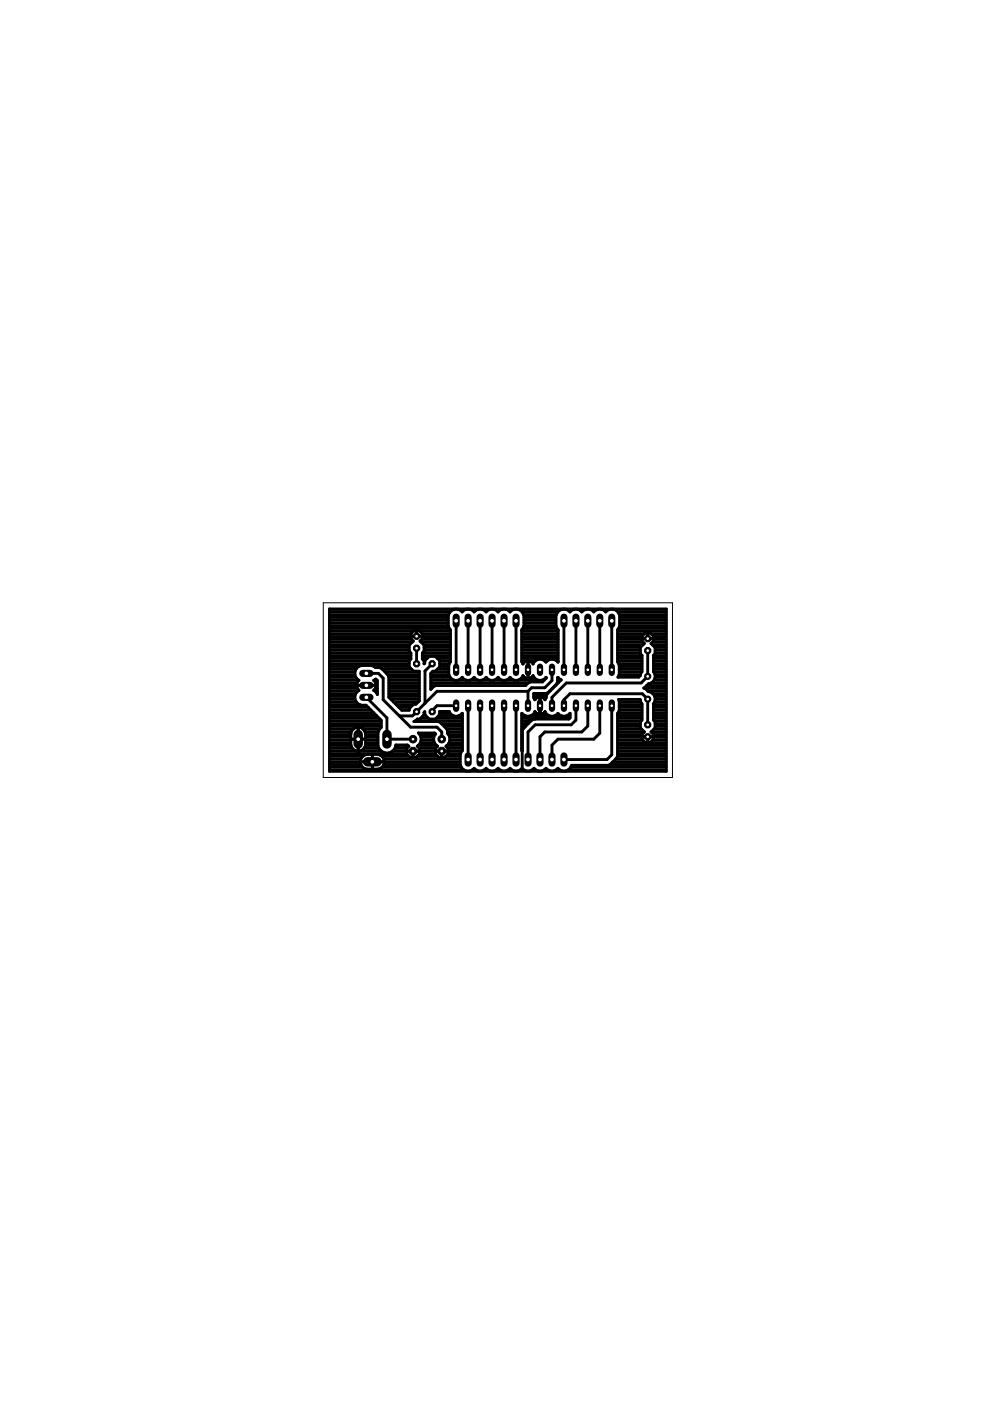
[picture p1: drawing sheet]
<svg xmlns="http://www.w3.org/2000/svg" width="210mm" height="297mm" viewBox="0 0 210 297" stroke-linecap="round" stroke-linejoin="round" font-family="sans-serif">
<g fill="none" stroke="#000" stroke-width=".61">
<path d="M69.8 129.1h71.5v34.4h-71.5zM69.8 129.2h26.5M69.8 139.6h17.3M69.8 139h17.3M69.8 138.4h17.3M69.8 137.9h17M69.8 137.3h17M69.8 136.7h17M69.8 136.1h17.6M69.8 135.6h17.4M69.8 135h17.3M69.8 134.4h17.3"/>
<path d="M69.8 133.8h17.9M69.8 133.2h25.5M69.8 132.7h25.2M69.8 132.1h25.2M69.8 131.5h25.2M69.8 130.9h25.2M69.8 130.3h25.3M69.8 129.8h25.6M87.1 134.9h2.5M88.3 133.7v1.2M88.3 137.4v3.3M88.3 134.4h.1"/>
<path d="M88.3 133.8h.1M89 133.8h6.5M89.2 136.1h6.3M89.4 135.6h6.1M89.6 138.5l.3-.4v-1.3l-.9-.9 .6-.5v-1l-.8-.7h-1l-.7 .7v1l.5 .5-.8 .9v1.3l.3 .4v1.2l-.3 .4v1.3l.9 .9h1.2v6.3l-.7 .7h-.5l-.9 .9v.4h-1.6l-2.8-2.8v-4.3l-.1-.4-1.4-1.4-.4-.2h-.9l-.8-.4h-2.2a1.69 1.69 0 0 0-1.4 1.4 1.69 1.69 0 0 0 .9 1.8 1.32 1.32 0 0 0 0 2.1 1.69 1.69 0 0 0-.9 1.7 1.69 1.69 0 0 0 1.4 1.4h1l3.2 3.2v1.5l-.4 .4-.3 .7v2.8a1.93 1.93 0 0 0 2 1.6 1.93 1.93 0 0 0 1.8-1.8h2.5l.3 .3-.5 .5v1.1M89.6 138.5v1.2l.3 .4v.6M89.6 139.6h1M89.6 139h5.9M89.6 135h5.9M89.6 134.4h5.9M89.6 138.4h5.9M89.8 136.7h5.7"/>
<path d="M89.9 137.9h5.6M89.9 137.3h5.6M92.7 139.6h2.8M95 132.7v-2.2a1.67 1.67 0 0 1 1.3-1.3 1.67 1.67 0 0 1 1.7 .6 1.6 1.6 0 0 1 2.5 0 1.6 1.6 0 0 1 2.6 0 1.6 1.6 0 0 1 2.5 0 1.6 1.6 0 0 1 2.5 0 1.67 1.67 0 0 1 1.8-.6 1.67 1.67 0 0 1 1.2 1.3v2.2M95 132.7l.5 .8v6.8l-.4 .7v2a1.58 1.58 0 0 0 1.3 1.2 1.58 1.58 0 0 0 1.6-.6M96.7 131.6v10.4M97.1 129.2h1.7M99.3 131.6v10.4M99.7 129.2h1.7M101.8 131.6v10.4M102.2 129.2h1.7M104.3 131.6v10.4"/>
<path d="M104.7 129.2h1.8M106.9 131.6v10.4M107.3 129.2h1.7M109.4 131.6v10.4M109.8 129.2h9.4M110.6 139.6h7.7M110.6 139h7.7M110.6 138.4h7.7M110.6 137.9h7.7M110.6 137.3h7.7M110.6 136.7h7.7M110.6 136.1h7.7"/>
<path d="M110.6 135.6h7.7M110.6 135h7.7M110.6 134.4h7.7M110.6 133.8h7.7M110.7 129.8h7.6M110.9 133.2h7.2M111 130.3h7M111.1 132.7l-.5 .8v6.8l.3 .4M111.1 132.7h6.8M111.1 132.1h6.8M111.1 131.5h6.8M111.1 130.9h6.8"/>
<path d="M117.9 132.7v-2.2a1.68 1.68 0 0 1 1.2-1.3 1.68 1.68 0 0 1 1.7 .6 1.58 1.58 0 0 1 2.6 0 1.6 1.6 0 0 1 2.5 0 1.6 1.6 0 0 1 2.5 0 1.67 1.67 0 0 1 1.8-.6 1.67 1.67 0 0 1 1.2 1.3v2.2M117.9 132.7l.4 .8v6.9a1.58 1.58 0 0 0-2.5 0 1.56 1.56 0 0 0-2.8 .4v-.1M119.6 131.6v10.4M120 129.2h1.7M122.1 131.6v10.4M122.5 129.2h1.7M124.6 131.6v10.4M125 129.2h1.8M127.2 131.6v10.4M127.6 129.2h1.7M129.7 131.6v10.4M130.1 129.2h11.2"/>
<path d="M130.9 139.6h5.2M130.9 139h5.2M130.9 138.4h4.9M130.9 137.9h4.9M130.9 137.3h4.9M130.9 136.7h5.5M130.9 136.1h5.4M130.9 135.6h5.2M130.9 135h5.2M130.9 134.4h5.7M130.9 133.8h10.4M131 129.8h10.3"/>
<path d="M131.2 133.2h10.1M131.3 130.3h10M131.4 132.7l-.5 .8v6.8l.4 .7v2l-.3 .6h4.4l.4-.3 .3-.9v-3.4M131.4 132.7h9.9M131.4 132.1h9.9M131.4 131.5h9.9M131.4 130.9h9.9M136.1 135.4h2.5M137.3 137.9v5.5l-1.4 1.4h-15.8l-3.1 3v1.8M137.3 134.2v1.2M137.3 135h.1M137.3 134.4h.1"/>
<path d="M138 134.4h3.3M138.3 136.7h3M138.3 136.1h3M138.6 139v3.4l.3 .7M138.6 139.6h2.7M138.6 139h2.7M138.6 135.6h2.7M138.6 135h2.7M138.9 137.3h2.4M138.9 137.3l-.9-.9 .6-.5v-1l-.8-.7h-1l-.7 .7v1l.5 .5-.8 .9v1.3l.3 .4M138.9 137.3v1.3l-.3 .4M138.9 138.4h2.4"/>
<path d="M138.9 137.9h2.4M69.8 147.1h5.6M69.8 150.6h8.9M69.8 143.6h5.7M69.8 140.2h17M69.8 144.2h6.2M69.8 145.4h5.8M69.8 159.8h16.4M69.8 159.2h5.7M69.8 158.6h4.9M69.8 158.1h4.6M69.8 157.5h4.6"/>
<path d="M69.8 156.9h4.6M69.8 156.3h4.6M69.8 155.7h4.6M69.8 155.2h4.7M69.8 154.6h5.1M69.8 154h11M69.8 153.4h11M69.8 152.9h11M69.8 152.3h10.6M69.8 151.7h10M69.8 151.1h9.4M69.8 150h8.3"/>
<path d="M69.8 149.4h6.5M69.8 148.8h5.7M69.8 148.3h5.5M69.8 147.7h5.4M69.8 146.5h6.1M69.8 145.9h6M69.8 144.8h5.9M69.8 143h5.4M69.8 142.5h5.4M69.8 141.9h5.7M69.8 141.3h6.3M69.8 140.7h17"/>
<path d="M74.4 156.7h3.1M74.8 154.7a1.57 1.57 0 0 1 1.6-.5 1.57 1.57 0 0 1 1.1 1.4v2.2a1.57 1.57 0 0 1-1.6 1.5 1.57 1.57 0 0 1-1.5-1.5v-2.2zM75.6 145.3h4.2M75.9 154.2v5.1M75.9 159.2h.1M75.9 158.6h.1M75.9 158.1h.1M75.9 157.5h.1M75.9 156.9h.1M75.9 156.3h.1M75.9 155.7h.1M75.9 155.2h.1"/>
<path d="M75.9 154.6h.1M76.4 159.2h4.4M77 154.6h3.5M77.2 158.6h3.1M77.4 155.2h2.8M77.5 158.1h2.6M77.5 157.5h2.6M77.5 156.9h2.6M77.5 156.3h2.6M77.5 155.7h2.6M77.7 142.8h2.5l1 1v4.6l5.9 5.8h5.5l1.1 1v1.5M77.7 145.3h.1"/>
<path d="M77.7 147.8l4.3 4.4v4.5h5.6M79 160v3.1M79.2 144.3l.5-.3 .3 .3v3l-.1-.4-.7-.5a1.32 1.32 0 0 0 0-2.1zM79.3 141.3h7.5M79.4 144.2h.5M79.5 146.5h.5M79.6 145.9h.4M79.7 144.8h.3M79.8 145.4h.2M79.9 147.1h.1M81.1 141.9h6.2M81.6 142.5h7.3"/>
<path d="M82.2 143h6.7M82.4 147.1h6.5M82.4 143.6h6.5M82.4 144.2h6.5M82.4 145.4h6.5M82.4 147.7h6.5M82.4 146.5h6.5M82.4 145.9h6.5M82.4 144.8h6.5M82.8 148.3h6.1M83.3 159.2h2.9M83.4 148.8h5.3"/>
<path d="M83.7 158.6h2.6M83.9 158.1h2.6M84 149.4h3.6M84.6 150h2.4M86.2 159.3h2.7M86.2 159.8l.8 .8h1.1l.8-.8M87.6 159.3v1.3M87.6 159.8h.1M88 152.9h10M88.7 158.1h3.9M88.9 158.6h3.5M88.9 159.8h3.4"/>
<path d="M88.9 159.2h3.4M89 155.7a1.76 1.76 0 0 1-.5 2.5l.4 .5v1.1M89 155.7l-.3-.3h3.4l.3 .2-.2 .1M89 155.7h3.2M89.1 157.5h3M89.2 152.3h1.6M89.3 156.3h2.7M89.3 156.9h2.6M89.7 151.7h.5M89.9 140.7l.2-.1v-.5l.9-.9h1.3l.9 .9v1.3l-.9 .9h-.5l-.5 .5v3.4l.7-.7 .4-.1M89.9 140.2h.2M89.9 151.1h.2"/>
<path d="M89.9 140.7h.1M91.3 143.6h4.1M91.3 144.2h5M91.3 145.9h.3M91.3 144.8h20.7M91.3 143h3.9M91.6 140.7l-1.5 1.6v6.8M91.6 142.5h3.5M92.2 155.7a1.71 1.71 0 0 0 .6 2.5l-.5 .5v1.1M92.3 159.3h2.7M92.3 159.8l.8 .8h1.1l.8-.8M92.5 152.3h5.5"/>
<path d="M92.7 141.9h2.4M93 151.7h3.1M93.2 140.2h2.3M93.2 151.1h2.2M93.2 141.3h1.9M93.2 140.7h2.1M93.6 153.4h4.4M93.7 159.3v1.3M93.7 159.8h.1M94.2 154h3.8M94.7 154.6h3.3M94.8 158.1h3.2"/>
<path d="M94.9 155.2h3.1M95 158.6h3M95 159.8h2.6M95 159.2h3M95.1 155.7a1.76 1.76 0 0 1-.5 2.5l.4 .5v1.1M95.1 155.7h2.9M95.2 157.5h2.8M95.4 156.3h2.6M95.4 156.9h2.6M96.7 149.6h-4.1l-1 1v.3M97.1 144.2h1.7M97.4 151.7h.6"/>
<path d="M98 143.6h.1M98 143.6a1.54 1.54 0 0 0 2.5 0M99.3 149.6v11.4M99.7 144.2h1.7M100.5 143.6a1.54 1.54 0 0 0 2.6 0M100.5 143.6h.1M101.8 148.9v12.1M102.2 144.2h1.7M103.1 143.6a1.54 1.54 0 0 0 2.5 0M103.1 143.6h.1M104.3 149.6v11.4M104.7 144.2h1.8"/>
<path d="M105.6 143.6h.1M105.6 143.6a1.54 1.54 0 0 0 2.5 0M106.9 149.6v11.4M107.3 144.2h1.7M108.1 143.6a1.54 1.54 0 0 0 1.5 .7 1.54 1.54 0 0 0 1.3-1.1 1.21 1.21 0 0 0 2.1 0 1.54 1.54 0 0 0 1.3 1.1 1.54 1.54 0 0 0 1.5-.7M108.1 143.6h.1M109.4 149.6v11.4M109.8 144.2h4.3M110.6 140.2h1.1M110.6 158.6h.1M110.6 158.1h.1M110.6 157.5h.1"/>
<path d="M110.6 156.9h.1M110.6 156.3h.1M110.6 155.7h.1M110.6 155.2h.1M110.6 154.6h.3M110.6 154h.8M110.6 153.4h1.4M110.6 152.9h2M110.6 152.3h10.2M110.6 151.7h.7M110.7 143.6h.5M110.7 159.1l-.1-7.8a1.66 1.66 0 0 0 2.8-.4 1.21 1.21 0 0 0 2.1 0 1.58 1.58 0 0 0 2.8 .3 1.57 1.57 0 0 0 2.5 0l.1 1-.3 .3-8.1-.1-1.8 1.7v9.2"/>
<path d="M110.8 140.7h.1M111.7 140.2a1.24 1.24 0 0 1 1.3 .5M111.7 140.2l-.8 .5M112 146.6h-19.4l-5.2 5.2h-2.7M112 140.1v3.8M112 146.6v3M112 143.6h.1M112 142h.1M112 143h.1M112 142.5h.1M112 141.9h.1M112 141.3h.1"/>
<path d="M112 140.7h.1M112 144.8l-.6 .6h-20.1M112.2 140.2h1.3M112.6 151.7h3.8M112.7 143.6h.5M113 140.7h.1M113.2 147.1h2.9M113.2 147.7h2.6M113.2 152.5l-.4 .2-1.9 1.8-.2 .5M113.3 151.1h.3M113.3 148.3h.2M114.5 149.6h.1"/>
<path d="M114.5 147.7v3.8M114.5 150.6h.1M114.5 151.1h.1M114.5 150h.1M114.5 149.4h.1M114.5 148.8h.1M114.5 148.3h.1M114.5 151.2l-1 1.2M114.9 144.2h.5M115.4 151.1h.3M115.5 148.3h.1M115.5 140.2h.5"/>
<path d="M115.8 143.6v.2l-.8 .8h-2.5l-.5 .2M115.8 143.6h.1M116.5 146.5h.1M117 142v2.3l-1.5 1.5h-2.8l-.7 .8M117.1 145.9h.1M117.7 145.4h.1M117.7 151.7h1.2M118.1 140.2h.2M118.1 144.8h.3M118.2 144.2h.7M118.3 143.6l-.3 1.4-1.8 1.9-.5 .1-2.5 .1M118.3 143.6l.7 .5-3 3.1-.5 1.2a1.21 1.21 0 0 0-2.1 0l-.2-.4v-.9"/>
<path d="M118.3 143.6h.1M119.6 149.6v-1.2l1.2-1.3h15.4l1.1 1.1v5.5M120.2 151.7h.7M122.1 149.6v3.1l-1 1h-7.6l-1.5 1.5v5.8M124.6 149.6v4.3l-1.2 1.3h-7.9l-1 1v4.8M127.2 149.6v5.8l-1.3 1.3h-7.6l-1.3 1.3v3M129.7 149.6v10.4l-1 1h-9.1M130.9 140.2h5.2M130.9 159.8h10.4M130.9 159.2h10.4M130.9 158.6h10.4M130.9 158.1h10.4"/>
<path d="M130.9 157.5h10.4M130.9 156.9h5.4M130.9 156.3h5.2M130.9 155.7h5.2M130.9 155.2h5.7M130.9 154.6h5.1M130.9 154h4.9M130.9 153.4h4.9M130.9 152.9h5M130.9 152.3h5.2M130.9 151.7h5.2M131.1 151.1h5"/>
<path d="M131.2 140.7h4.9M131.3 143h4.5M131.3 150.6h4.8M131.3 150h4.8M131.3 149.4h4.8M131.3 148.8h4.6M131.3 142.5h4.7M131.3 141.9h4.8M131.3 141.3h4.8M136.1 155.7l.5-.5-.8-.9v-1.3l.3-.3v-3.5l-.3-.8-4.7-.1 .2 .4v1.9l-.4 .7v9l-.2 .4-1.3 1.4-.5 .2h-7.7a1.66 1.66 0 0 1-2.9 .6 1.64 1.64 0 0 1-2.5 0 1.64 1.64 0 0 1-2.6 0 1.63 1.63 0 0 1-2.5 0 1.63 1.63 0 0 1-2.6 0 1.63 1.63 0 0 1-2.5 0 1.63 1.63 0 0 1-2.5 0 1.63 1.63 0 0 1-2.6 0 1.68 1.68 0 0 1-1.7 .5 1.68 1.68 0 0 1-1.2-1.3v-2.2l.4-.8v-7.8a1.65 1.65 0 0 1-2.8-.5h-2v.7l-.9 1h-1.3l-.9-1v-.6l-.2 .1v.5l-.9 1h-.5l-.7 .5h5.1l.4 .2 1.4 1.3 .2 1 .2 .2M136.1 155.7v1l.7 .7h1l.8-.7v-1M136.1 156.2h2.5"/>
<path d="M136.6 145.9h4.7M137.1 145.4h4.2M137.3 156.2v1.2M137.3 156.9h.1M137.3 156.3h.1M137.4 146.5h3.9M138.1 155.2h3.2M138.1 144.8h3.2M138.4 156.9h2.9M138.4 147.1h2.9M138.6 150.6h2.7M138.6 140.2h2.7"/>
<path d="M138.6 156.3h2.7M138.6 155.7h2.7M138.6 152.3h2.7M138.6 151.7h2.7M138.6 151.1h2.7M138.6 150h2.7M138.6 149.4h2.7M138.6 141.9h2.7M138.6 141.3h2.7M138.6 140.7h2.7M138.6 142.5h2.7M138.6 154.6h2.7"/>
<path d="M138.7 144.2h2.6M138.7 152.9h2.6M138.8 148.8h2.5M138.8 147.7h2.5M138.9 143.1a1.55 1.55 0 0 1-1.4 1.9l-1 .9 .4 .1 .6 .6a1.57 1.57 0 0 1 1.1 2.6v3.5l.3 .3v1.3l-.9 .9 .6 .5M138.9 143.6h2.4M138.9 154h2.4M138.9 153.4h2.4M138.9 148.3h2.4M138.9 143h2.4M69.8 161.5h27.8M69.8 163.3h28.6"/>
<path d="M69.8 162.7h7.1M69.8 162.1h6.7M69.8 161h6.7M69.8 160.4h7.1M76.5 160.9l.6-.7 .7-.2h2.5l.7 .3 .4 .6M76.5 160.9v1.2M76.5 162.1l.6 .8 .7 .2 2.5-.1 .7-.3 .4-.6M79 162.7h.1M79 162.1h.1M79 161h.1M79 160.4h.1M81 162.7h16.8"/>
<path d="M81 160.4h5.8M81.4 160.9l.1 .5-.1 .7M81.4 162.1h16.2M81.4 161h16.2M87.6 160.4h.1M88.4 160.4h4.5M93.7 160.4h.1M94.5 160.4h3.1M100.1 163.3h.8M102.7 163.3h.8M105.2 163.3h.8M107.7 163.3h.8"/>
<path d="M110.3 163.3h.8M112.8 163.3h.8M115.4 163.3h.8M117.9 163.3h.8M120.4 163.3h20.9M121 162.7h20.3M129.3 162.1h12M129.9 161.5h11.4M130.5 161h10.8M130.9 160.4h10.4"/>
</g>
<path d="M109.4 130.9v1.5" fill="none" stroke="#000" stroke-width="1.5"/>
<circle cx="109.4" cy="131.6" r=".51" fill="#fff" stroke="#000" stroke-width=".21"/>
<path d="M106.9 130.9v1.5" fill="none" stroke="#000" stroke-width="1.5"/>
<circle cx="106.9" cy="131.6" r=".51" fill="#fff" stroke="#000" stroke-width=".21"/>
<path d="M104.3 130.9v1.5" fill="none" stroke="#000" stroke-width="1.5"/>
<circle cx="104.3" cy="131.6" r=".51" fill="#fff" stroke="#000" stroke-width=".21"/>
<path d="M101.8 130.9v1.5" fill="none" stroke="#000" stroke-width="1.5"/>
<circle cx="101.8" cy="131.6" r=".51" fill="#fff" stroke="#000" stroke-width=".21"/>
<path d="M99.3 130.9v1.5" fill="none" stroke="#000" stroke-width="1.5"/>
<circle cx="99.3" cy="131.6" r=".51" fill="#fff" stroke="#000" stroke-width=".21"/>
<path d="M96.7 130.9v1.5" fill="none" stroke="#000" stroke-width="1.5"/>
<circle cx="96.7" cy="131.6" r=".51" fill="#fff" stroke="#000" stroke-width=".21"/>
<circle cx="137.3" cy="137.9" r=".71" fill="#000" stroke="#000" stroke-width=".21"/>
<circle cx="137.3" cy="137.9" r=".4" fill="#fff" stroke="#000" stroke-width=".21"/>
<circle cx="137.3" cy="135.4" r=".71" fill="#000" stroke="#000" stroke-width=".21"/>
<circle cx="137.3" cy="135.4" r=".4" fill="#fff" stroke="#000" stroke-width=".21"/>
<circle cx="137.3" cy="153.7" r=".71" fill="#000" stroke="#000" stroke-width=".21"/>
<circle cx="137.3" cy="153.7" r=".4" fill="#fff" stroke="#000" stroke-width=".21"/>
<circle cx="137.3" cy="156.2" r=".71" fill="#000" stroke="#000" stroke-width=".21"/>
<circle cx="137.3" cy="156.2" r=".4" fill="#fff" stroke="#000" stroke-width=".21"/>
<circle cx="87.6" cy="159.3" r=".87" fill="#000" stroke="#000" stroke-width=".21"/>
<circle cx="87.6" cy="159.3" r=".4" fill="#fff" stroke="#000" stroke-width=".21"/>
<circle cx="87.6" cy="156.7" r=".8" fill="#000" stroke="#000" stroke-width=".21"/>
<circle cx="87.6" cy="156.7" r=".4" fill="#fff" stroke="#000" stroke-width=".21"/>
<circle cx="93.7" cy="159.3" r=".87" fill="#000" stroke="#000" stroke-width=".21"/>
<circle cx="93.7" cy="159.3" r=".4" fill="#fff" stroke="#000" stroke-width=".21"/>
<circle cx="93.7" cy="156.7" r=".8" fill="#000" stroke="#000" stroke-width=".21"/>
<circle cx="93.7" cy="156.7" r=".4" fill="#fff" stroke="#000" stroke-width=".21"/>
<path d="M99.3 160.3v1.5" fill="none" stroke="#000" stroke-width="1.5"/>
<circle cx="99.3" cy="161" r=".51" fill="#fff" stroke="#000" stroke-width=".21"/>
<path d="M101.8 160.3v1.5" fill="none" stroke="#000" stroke-width="1.5"/>
<circle cx="101.8" cy="161" r=".51" fill="#fff" stroke="#000" stroke-width=".21"/>
<path d="M104.3 160.3v1.5" fill="none" stroke="#000" stroke-width="1.5"/>
<circle cx="104.3" cy="161" r=".51" fill="#fff" stroke="#000" stroke-width=".21"/>
<path d="M106.9 160.3v1.5" fill="none" stroke="#000" stroke-width="1.5"/>
<circle cx="106.9" cy="161" r=".51" fill="#fff" stroke="#000" stroke-width=".21"/>
<path d="M109.4 160.3v1.5" fill="none" stroke="#000" stroke-width="1.5"/>
<circle cx="109.4" cy="161" r=".51" fill="#fff" stroke="#000" stroke-width=".21"/>
<path d="M112 160.3v1.5" fill="none" stroke="#000" stroke-width="1.5"/>
<circle cx="112" cy="161" r=".51" fill="#fff" stroke="#000" stroke-width=".21"/>
<path d="M114.5 160.3v1.5" fill="none" stroke="#000" stroke-width="1.5"/>
<circle cx="114.5" cy="161" r=".51" fill="#fff" stroke="#000" stroke-width=".21"/>
<path d="M117 160.3v1.5" fill="none" stroke="#000" stroke-width="1.5"/>
<circle cx="117" cy="161" r=".51" fill="#fff" stroke="#000" stroke-width=".21"/>
<path d="M119.6 160.3v1.5" fill="none" stroke="#000" stroke-width="1.5"/>
<circle cx="119.6" cy="161" r=".51" fill="#fff" stroke="#000" stroke-width=".21"/>
<path d="M129.7 130.9v1.5" fill="none" stroke="#000" stroke-width="1.5"/>
<circle cx="129.7" cy="131.6" r=".51" fill="#fff" stroke="#000" stroke-width=".21"/>
<path d="M127.2 130.9v1.5" fill="none" stroke="#000" stroke-width="1.5"/>
<circle cx="127.2" cy="131.6" r=".51" fill="#fff" stroke="#000" stroke-width=".21"/>
<path d="M124.6 130.9v1.5" fill="none" stroke="#000" stroke-width="1.5"/>
<circle cx="124.6" cy="131.6" r=".51" fill="#fff" stroke="#000" stroke-width=".21"/>
<path d="M122.1 130.9v1.5" fill="none" stroke="#000" stroke-width="1.5"/>
<circle cx="122.1" cy="131.6" r=".51" fill="#fff" stroke="#000" stroke-width=".21"/>
<path d="M119.6 130.9v1.5" fill="none" stroke="#000" stroke-width="1.5"/>
<circle cx="119.6" cy="131.6" r=".51" fill="#fff" stroke="#000" stroke-width=".21"/>
<path d="M96.7 148.9v1.4" fill="none" stroke="#000" stroke-width="1.3"/>
<circle cx="96.7" cy="149.6" r=".4" fill="#fff" stroke="#000" stroke-width=".21"/>
<path d="M99.3 148.9v1.4" fill="none" stroke="#000" stroke-width="1.3"/>
<circle cx="99.3" cy="149.6" r=".4" fill="#fff" stroke="#000" stroke-width=".21"/>
<path d="M101.8 148.9v1.4" fill="none" stroke="#000" stroke-width="1.3"/>
<circle cx="101.8" cy="149.6" r=".4" fill="#fff" stroke="#000" stroke-width=".21"/>
<path d="M104.3 148.9v1.4" fill="none" stroke="#000" stroke-width="1.3"/>
<circle cx="104.3" cy="149.6" r=".4" fill="#fff" stroke="#000" stroke-width=".21"/>
<path d="M106.9 148.9v1.4" fill="none" stroke="#000" stroke-width="1.3"/>
<circle cx="106.9" cy="149.6" r=".4" fill="#fff" stroke="#000" stroke-width=".21"/>
<path d="M109.4 148.9v1.4" fill="none" stroke="#000" stroke-width="1.3"/>
<circle cx="109.4" cy="149.6" r=".4" fill="#fff" stroke="#000" stroke-width=".21"/>
<path d="M112 148.9v1.4" fill="none" stroke="#000" stroke-width="1.3"/>
<circle cx="112" cy="149.6" r=".4" fill="#fff" stroke="#000" stroke-width=".21"/>
<path d="M114.5 148.9v1.4" fill="none" stroke="#000" stroke-width="1.3"/>
<circle cx="114.5" cy="149.6" r=".4" fill="#fff" stroke="#000" stroke-width=".21"/>
<path d="M117 148.9v1.4" fill="none" stroke="#000" stroke-width="1.3"/>
<circle cx="117" cy="149.6" r=".4" fill="#fff" stroke="#000" stroke-width=".21"/>
<path d="M119.6 148.9v1.4" fill="none" stroke="#000" stroke-width="1.3"/>
<circle cx="119.6" cy="149.6" r=".4" fill="#fff" stroke="#000" stroke-width=".21"/>
<path d="M122.1 148.9v1.4" fill="none" stroke="#000" stroke-width="1.3"/>
<circle cx="122.1" cy="149.6" r=".4" fill="#fff" stroke="#000" stroke-width=".21"/>
<path d="M124.6 148.9v1.4" fill="none" stroke="#000" stroke-width="1.3"/>
<circle cx="124.6" cy="149.6" r=".4" fill="#fff" stroke="#000" stroke-width=".21"/>
<path d="M127.2 148.9v1.4" fill="none" stroke="#000" stroke-width="1.3"/>
<circle cx="127.2" cy="149.6" r=".4" fill="#fff" stroke="#000" stroke-width=".21"/>
<path d="M129.7 148.9v1.4" fill="none" stroke="#000" stroke-width="1.3"/>
<circle cx="129.7" cy="149.6" r=".4" fill="#fff" stroke="#000" stroke-width=".21"/>
<path d="M129.7 141.4v1.3" fill="none" stroke="#000" stroke-width="1.3"/>
<circle cx="129.7" cy="142" r=".4" fill="#fff" stroke="#000" stroke-width=".21"/>
<path d="M127.2 141.4v1.3" fill="none" stroke="#000" stroke-width="1.3"/>
<circle cx="127.2" cy="142" r=".4" fill="#fff" stroke="#000" stroke-width=".21"/>
<path d="M124.6 141.4v1.3" fill="none" stroke="#000" stroke-width="1.3"/>
<circle cx="124.6" cy="142" r=".4" fill="#fff" stroke="#000" stroke-width=".21"/>
<path d="M122.1 141.4v1.3" fill="none" stroke="#000" stroke-width="1.3"/>
<circle cx="122.1" cy="142" r=".4" fill="#fff" stroke="#000" stroke-width=".21"/>
<path d="M119.6 141.4v1.3" fill="none" stroke="#000" stroke-width="1.3"/>
<circle cx="119.6" cy="142" r=".4" fill="#fff" stroke="#000" stroke-width=".21"/>
<path d="M117 141.4v1.3" fill="none" stroke="#000" stroke-width="1.3"/>
<circle cx="117" cy="142" r=".4" fill="#fff" stroke="#000" stroke-width=".21"/>
<path d="M114.5 141.4v1.3" fill="none" stroke="#000" stroke-width="1.3"/>
<circle cx="114.5" cy="142" r=".4" fill="#fff" stroke="#000" stroke-width=".21"/>
<path d="M112 141.4v1.3" fill="none" stroke="#000" stroke-width="1.3"/>
<circle cx="112" cy="142" r=".4" fill="#fff" stroke="#000" stroke-width=".21"/>
<path d="M109.4 141.4v1.3" fill="none" stroke="#000" stroke-width="1.3"/>
<circle cx="109.4" cy="142" r=".4" fill="#fff" stroke="#000" stroke-width=".21"/>
<path d="M106.9 141.4v1.3" fill="none" stroke="#000" stroke-width="1.3"/>
<circle cx="106.9" cy="142" r=".4" fill="#fff" stroke="#000" stroke-width=".21"/>
<path d="M104.3 141.4v1.3" fill="none" stroke="#000" stroke-width="1.3"/>
<circle cx="104.3" cy="142" r=".4" fill="#fff" stroke="#000" stroke-width=".21"/>
<path d="M101.8 141.4v1.3" fill="none" stroke="#000" stroke-width="1.3"/>
<circle cx="101.8" cy="142" r=".4" fill="#fff" stroke="#000" stroke-width=".21"/>
<path d="M99.3 141.4v1.3" fill="none" stroke="#000" stroke-width="1.3"/>
<circle cx="99.3" cy="142" r=".4" fill="#fff" stroke="#000" stroke-width=".21"/>
<path d="M96.7 141.4v1.3" fill="none" stroke="#000" stroke-width="1.3"/>
<circle cx="96.7" cy="142" r=".4" fill="#fff" stroke="#000" stroke-width=".21"/>
<path d="M76.9 147.8h1.5" fill="none" stroke="#000" stroke-width="1.5"/>
<circle cx="77.7" cy="147.8" r=".51" fill="#fff" stroke="#000" stroke-width=".21"/>
<path d="M76.9 145.3h1.5" fill="none" stroke="#000" stroke-width="1.5"/>
<circle cx="77.7" cy="145.3" r=".51" fill="#fff" stroke="#000" stroke-width=".21"/>
<path d="M76.9 142.8h1.5" fill="none" stroke="#000" stroke-width="1.5"/>
<circle cx="77.7" cy="142.8" r=".51" fill="#fff" stroke="#000" stroke-width=".21"/>
<path d="M82 155.7v2" fill="none" stroke="#000" stroke-width="2"/>
<circle cx="82" cy="156.7" r=".51" fill="#fff" stroke="#000" stroke-width=".21"/>
<path d="M75.9 155.7v2" fill="none" stroke="#000" stroke-width="2"/>
<circle cx="75.9" cy="156.7" r=".51" fill="#fff" stroke="#000" stroke-width=".21"/>
<path d="M77.9 161.5h2" fill="none" stroke="#000" stroke-width="2"/>
<circle cx="79" cy="161.5" r=".51" fill="#fff" stroke="#000" stroke-width=".21"/>
<circle cx="88.3" cy="137.4" r=".71" fill="#000" stroke="#000" stroke-width=".21"/>
<circle cx="88.3" cy="137.4" r=".4" fill="#fff" stroke="#000" stroke-width=".21"/>
<circle cx="88.3" cy="134.9" r=".71" fill="#000" stroke="#000" stroke-width=".21"/>
<circle cx="88.3" cy="134.9" r=".4" fill="#fff" stroke="#000" stroke-width=".21"/>
<circle cx="137.3" cy="143.4" r=".66" fill="#000" stroke="#000" stroke-width=".21"/>
<circle cx="137.3" cy="143.4" r=".4" fill="#fff" stroke="#000" stroke-width=".21"/>
<circle cx="137.3" cy="148.2" r=".66" fill="#000" stroke="#000" stroke-width=".21"/>
<circle cx="137.3" cy="148.2" r=".4" fill="#fff" stroke="#000" stroke-width=".21"/>
<circle cx="91.6" cy="140.7" r=".71" fill="#000" stroke="#000" stroke-width=".21"/>
<circle cx="91.6" cy="140.7" r=".4" fill="#fff" stroke="#000" stroke-width=".21"/>
<circle cx="91.6" cy="150.9" r=".71" fill="#000" stroke="#000" stroke-width=".21"/>
<circle cx="91.6" cy="150.9" r=".4" fill="#fff" stroke="#000" stroke-width=".21"/>
<circle cx="88.3" cy="150.9" r=".71" fill="#000" stroke="#000" stroke-width=".21"/>
<circle cx="88.3" cy="150.9" r=".4" fill="#fff" stroke="#000" stroke-width=".21"/>
<circle cx="88.3" cy="140.7" r=".71" fill="#000" stroke="#000" stroke-width=".21"/>
<circle cx="88.3" cy="140.7" r=".4" fill="#fff" stroke="#000" stroke-width=".21"/>
<path d="M68.5 127.8h74.1v37h-74.1z" fill="none" stroke="#000" stroke-width=".21"/>
</svg>
